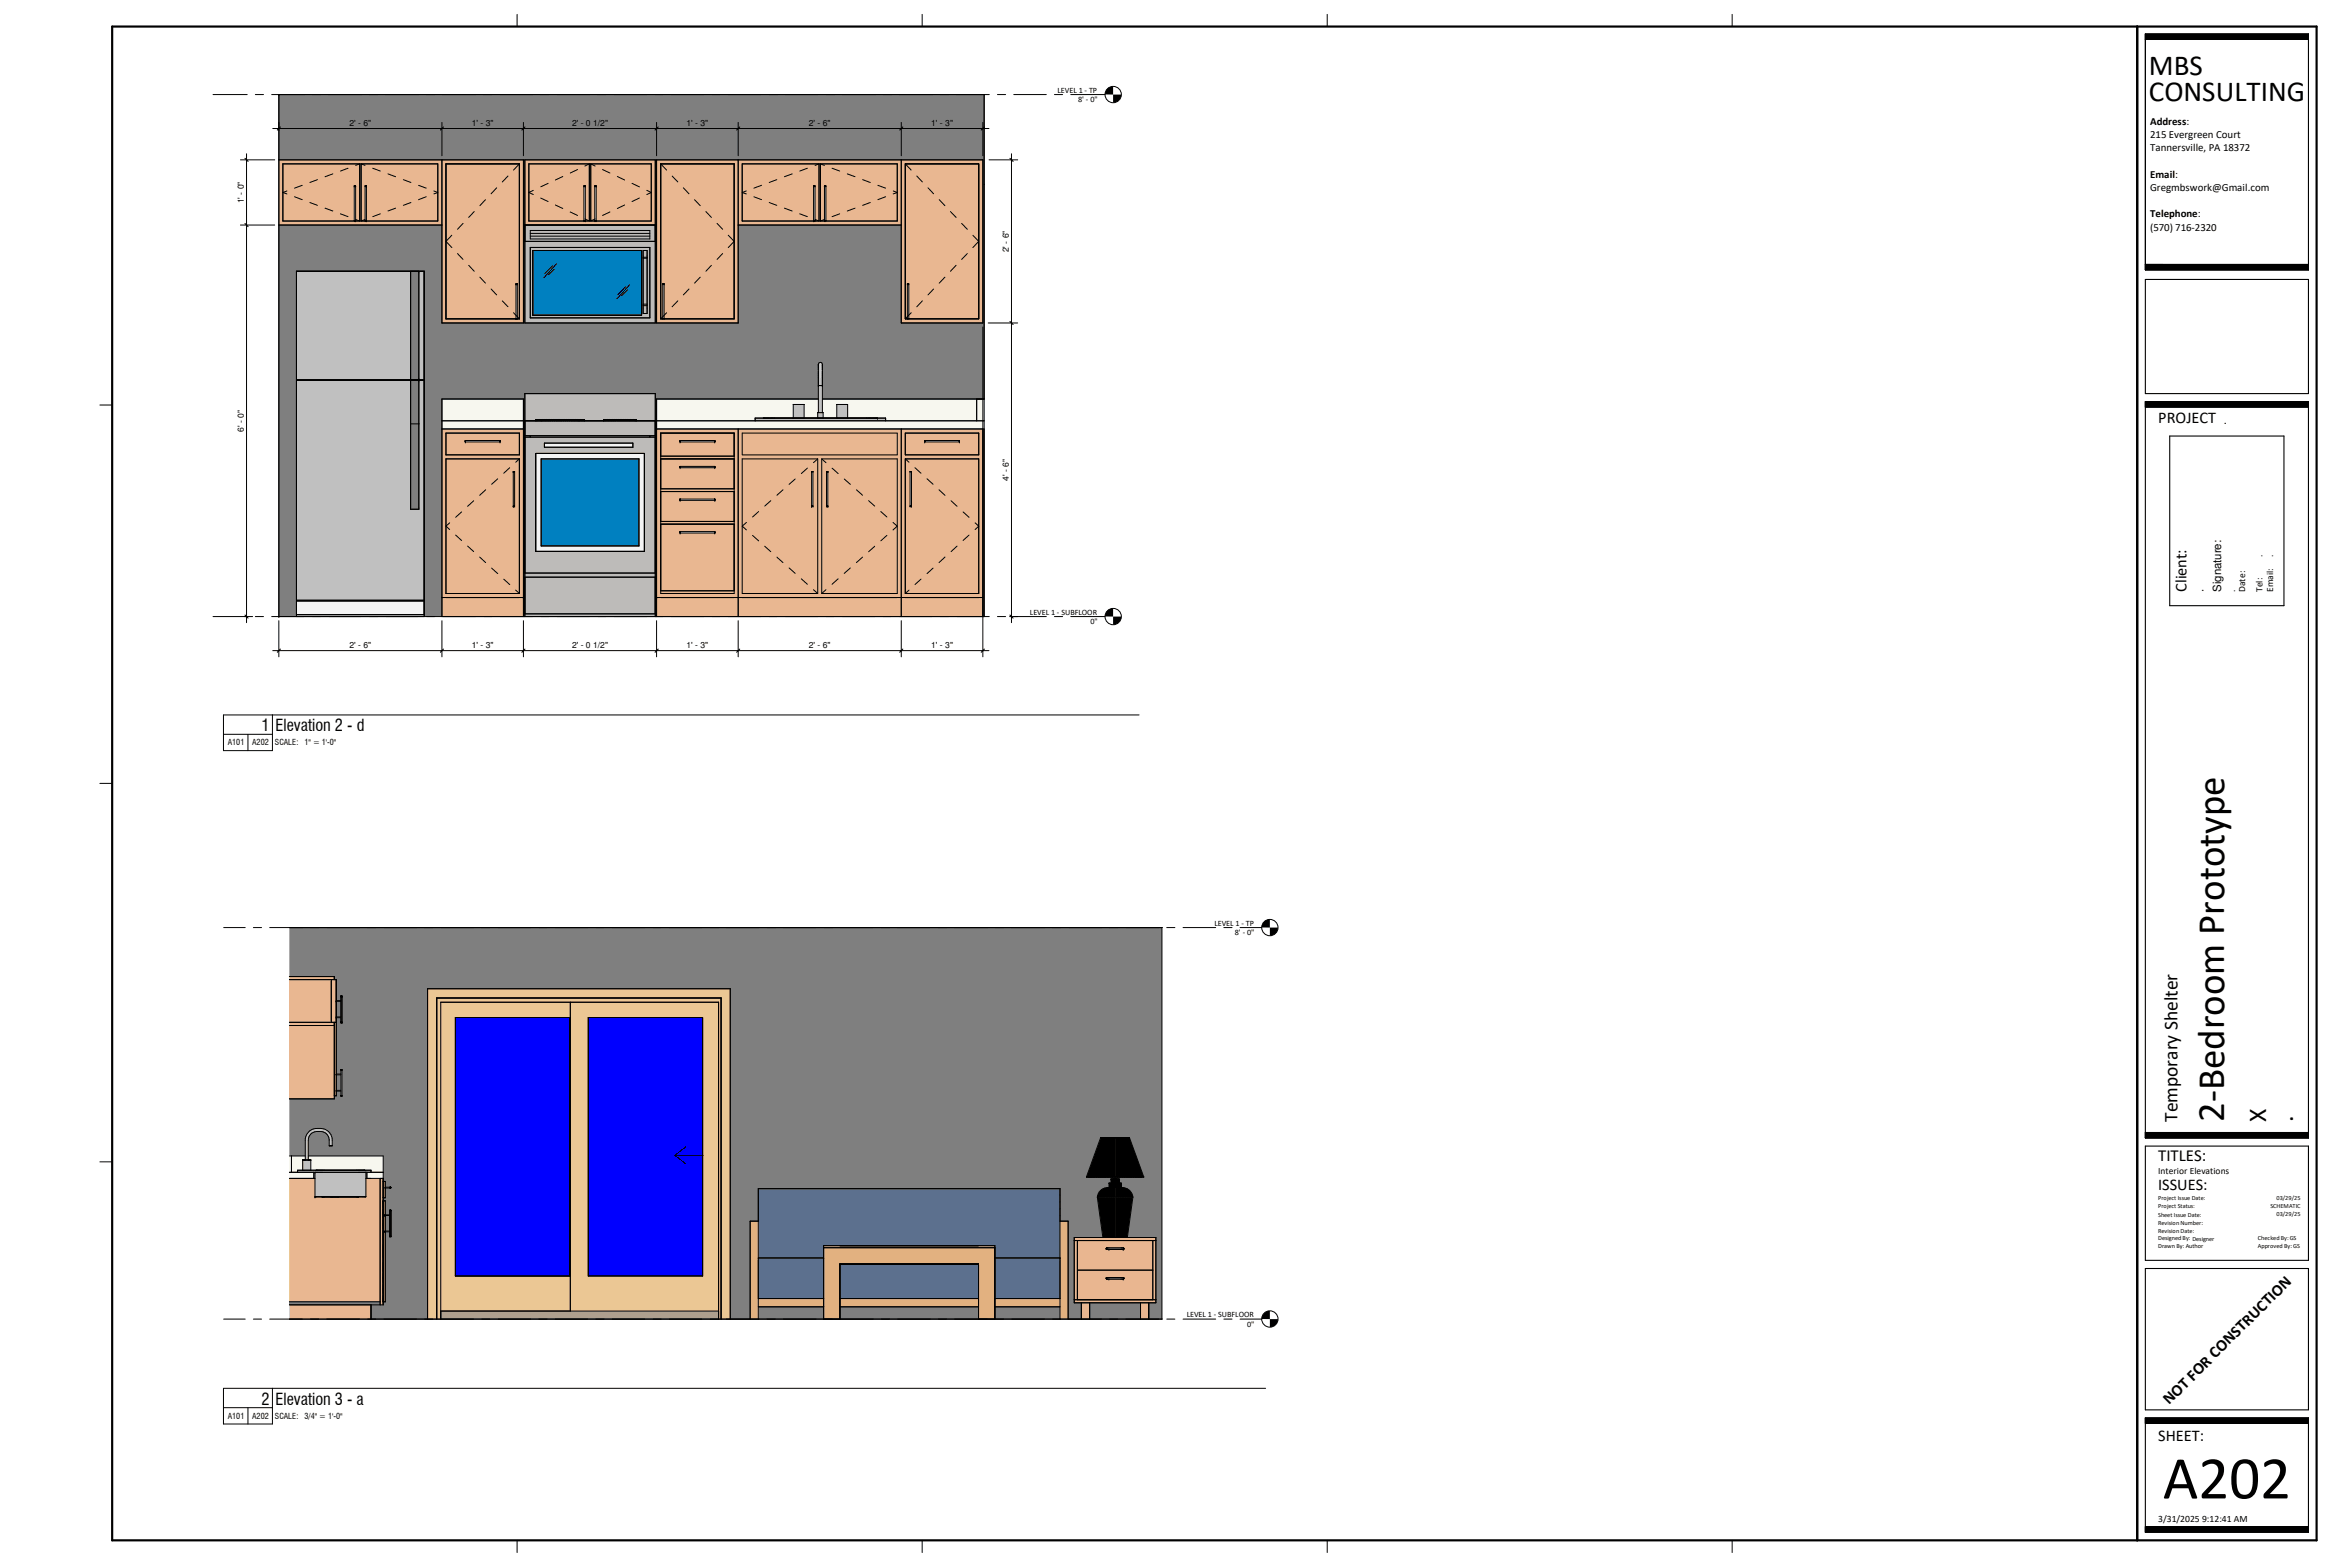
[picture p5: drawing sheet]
<svg xmlns="http://www.w3.org/2000/svg" width="914mm" height="610mm" viewBox="0 0 914 610" stroke-linecap="round" stroke-linejoin="round" font-family="sans-serif">
<defs><g id="words">
<text font-size="23.8" x="841.6" y="582.9">A202</text>
<text font-size="15.1" x="865.5" y="436.5" transform="rotate(-90 865.5 436.5)">2-Bedroom Prototype</text>
<g font-size="11.3">
<text x="836.2" y="29.3">MBS</text>
<text x="836.2" y="39.3">CONSULTING</text>
</g>
<g font-size="10">
<text x="881.7" y="436.5" transform="rotate(-90 881.7 436.5)">X</text>
<text x="892.3" y="436.5" transform="rotate(-90 892.3 436.5)">.</text>
</g>
<text font-size="7.6" x="847.2" y="436.5" transform="rotate(-90 847.2 436.5)">Temporary Shelter</text>
<text font-size="6.5" x="839.8" y="451.7">TITLES:</text>
<g font-size="6.4">
<text x="839.8" y="164.7">PROJECT</text>
<text x="850.8" y="230.3" transform="rotate(-90 850.8 230.3)">Client:</text>
<text x="101.7" y="284.6">1</text>
<text x="107.2" y="284.6">Elevation 2 - d</text>
<text x="839.8" y="462.7">ISSUES:</text>
<text x="101.7" y="546.5">2</text>
<text x="107.2" y="546.5">Elevation 3 - a</text>
<text x="844.1" y="546.7" transform="rotate(-45 844.1 546.7)">NOT FOR CONSTRUCTION</text>
<text x="839.8" y="560.4">SHEET:</text>
</g>
<g font-size="4.4">
<text x="865.3" y="165.1">.</text>
<text x="857.4" y="230.3" transform="rotate(-90 857.4 230.3)">.</text>
<text x="864.2" y="230.3" transform="rotate(-90 864.2 230.3)">Signature:</text>
</g>
<g font-size="4.2">
<text x="836.6" y="48.5">Address:</text>
<text x="836.6" y="53.7">215 Evergreen Court</text>
<text x="836.6" y="58.8">Tannersville, PA 18372</text>
<text x="836.6" y="69.1">Email:</text>
<text x="836.6" y="74.3">Gregmbswork@Gmail.com</text>
<text x="836.6" y="84.6">Telephone:</text>
<text x="836.6" y="89.7">(570) 716-2320</text>
</g>
<g font-size="3.7">
<text x="880.4" y="216.7" transform="rotate(-90 880.4 216.7)">.</text>
<text x="884.5" y="216.7" transform="rotate(-90 884.5 216.7)">.</text>
<text x="869.7" y="230.3" transform="rotate(-90 869.7 230.3)">.</text>
<text x="873.6" y="230.3" transform="rotate(-90 873.6 230.3)">Date:</text>
<text x="880.4" y="230.3" transform="rotate(-90 880.4 230.3)">Tel:</text>
<text x="884.5" y="230.3" transform="rotate(-90 884.5 230.3)">Email:</text>
<text x="839.8" y="456.7">Interior Elevations</text>
<text x="839.8" y="592.2">3/31/2025 9:12:41 AM</text>
</g>
<g font-size="3.3">
<text x="136" y="48.9">2' - 6&quot;</text>
<text x="183.6" y="48.9">1' - 3&quot;</text>
<text x="222.6" y="48.9">2' - 0 1/2&quot;</text>
<text x="267.1" y="48.9">1' - 3&quot;</text>
<text x="314.7" y="48.9">2' - 6&quot;</text>
<text x="362.3" y="48.9">1' - 3&quot;</text>
<text x="94.9" y="79.1" transform="rotate(-90 94.9 79.1)">1' - 0&quot;</text>
<text x="392.6" y="98.2" transform="rotate(-90 392.6 98.2)">2' - 6&quot;</text>
<text x="94.9" y="167.9" transform="rotate(-90 94.9 167.9)">6' - 0&quot;</text>
<text x="392.6" y="187" transform="rotate(-90 392.6 187)">4' - 6&quot;</text>
<text x="136" y="252">2' - 6&quot;</text>
<text x="183.6" y="252">1' - 3&quot;</text>
<text x="222.6" y="252">2' - 0 1/2&quot;</text>
<text x="267.1" y="252">1' - 3&quot;</text>
<text x="314.7" y="252">2' - 6&quot;</text>
<text x="362.3" y="252">1' - 3&quot;</text>
</g>
<g font-size="3.2">
<text x="411.5" y="36.2">LEVEL 1 -</text>
<text x="419.5" y="39.8">8'</text>
<text x="422.5" y="39.8">-</text>
<text x="423.8" y="36.2">TP</text>
<text x="424.3" y="39.8">0&quot;</text>
<text x="400.8" y="239.2">LEVEL 1 -</text>
<text x="413" y="239.2">SUBFLOOR</text>
<text x="424.3" y="242.9">0&quot;</text>
<text x="88.6" y="290">A101</text>
<text x="98.1" y="290">A202</text>
<text x="107" y="290">SCALE:</text>
<text x="118.5" y="290">1&quot; = 1'-0&quot;</text>
<text x="472.5" y="360.2">LEVEL 1 -</text>
<text x="480.5" y="363.9">8'</text>
<text x="483.5" y="363.9">-</text>
<text x="484.8" y="360.2">TP</text>
<text x="485.3" y="363.9">0&quot;</text>
<text x="461.8" y="512.5">LEVEL 1 -</text>
<text x="474" y="512.5">SUBFLOOR</text>
<text x="485.3" y="516.2">0&quot;</text>
<text x="88.6" y="551.9">A101</text>
<text x="98.1" y="551.9">A202</text>
<text x="107" y="551.9">SCALE:</text>
<text x="118.5" y="551.9">3/4&quot; = 1'-0&quot;</text>
</g>
<g font-size="2.4">
<text x="839.8" y="466.9">Project Issue Date:</text>
<text x="885.8" y="466.6">03/29/25</text>
<text x="839.8" y="470">Project Status:</text>
<text x="839.8" y="473.3">Sheet Issue Date:</text>
<text x="883.4" y="469.8">SCHEMATIC</text>
<text x="885.8" y="473.1">03/29/25</text>
<text x="839.8" y="476.5">Revision Number:</text>
<text x="839.8" y="479.6">Revision Date:</text>
<text x="839.8" y="485.4">Drawn By:</text>
<text x="839.8" y="482.4">Designed By:</text>
<text x="850.5" y="485.4">Author</text>
<text x="853.1" y="482.6">Designer</text>
<text x="878.6" y="485.4">Approved By:</text>
<text x="878.6" y="482.3">Checked By:</text>
<text x="890.9" y="482.3">GS</text>
<text x="892.3" y="485.4">GS</text>
</g>
</g></defs>
<g fill="#7f7f7f">
<path d="M108.5 36.8h274.4v203.1h-274.4z"/>
<path d="M159.8 105.5h3.2v42.2h-3.2z"/>
</g>
<g fill="#c0c0c0">
<path d="M115.4 105.5h49.7v42.2h-49.7z"/>
<path d="M115.4 147.7h49.7v92.2h-49.7z"/>
</g>
<g fill="#7f7f7f">
<path d="M159.8 148h3.2v16.9h-3.2z"/>
<path d="M159.8 164.9h3.2v33.2h-3.2z"/>
</g>
<path d="M115.4 233.8h49.7v5.3h-49.7z" fill="#f4f4f4"/>
<path d="M115.4 148h49.7v85.5h-49.7z" fill="#c0c0c0"/>
<path d="M181.1 171.8h13.5M181.1 171.5h13.5M199.9 183.4v13.5M200.1 183.4v13.5" fill="none" stroke="#f4f4f4" stroke-width=".39"/>
<g fill="#e9b791">
<path d="M172 166.9h31.7v65.6h-31.7z"/>
<path d="M172 232.5h31.7v7.4h-31.7z"/>
<path d="M173.5 168.5h28.6v62.4h-28.6z"/>
</g>
<path d="M264.6 171.8h13.5M264.6 171.5h13.5M264.6 181.8h13.5M264.6 181.6h13.5M264.6 194.5h13.5M264.6 194.3h13.5M264.6 207.2h13.5M264.6 206.9h13.5" fill="none" stroke="#f4f4f4" stroke-width=".39"/>
<g fill="#e9b791">
<path d="M257.1 168.5h28.6v61.3h-28.6z"/>
<path d="M255.5 166.9h31.7v65.6h-31.7z"/>
<path d="M255.5 232.5h31.7v7.4h-31.7z"/>
</g>
<path d="M315.9 183.4v13.5M316.2 183.4v13.5M321.7 183.4v13.5M322 183.4v13.5" fill="none" stroke="#f4f4f4" stroke-width=".39"/>
<g fill="#e9b791">
<path d="M287.2 166.9h63.5v65.6h-63.5z"/>
<path d="M287.2 232.5h63.5v7.4h-63.5z"/>
</g>
<path d="M359.8 171.8h13.5M359.8 171.5h13.5M354.2 183.4v13.5M354.5 183.4v13.5" fill="none" stroke="#f4f4f4" stroke-width=".39"/>
<g fill="#e9b791">
<path d="M350.7 166.9h31.7v65.6h-31.7z"/>
<path d="M350.7 232.5h31.7v7.4h-31.7z"/>
<path d="M352.3 168.5h28.5v62.4h-28.5z"/>
</g>
<path d="M211.8 172.4h34.5v1.6h-34.5z" fill="#f4f4f4"/>
<path d="M210.6 178.5h38v33.9h-38z" fill="#0080c0"/>
<path d="M208.4 176.4h42.3v38.1h-42.3z" fill="#f4f4f4"/>
<path d="M206.3 169.5h46.6v.6h-46.6z" fill="#f7f7ef"/>
<g fill="#bdbbb9">
<path d="M204.2 170.1h50.8v68.7h-50.8z"/>
<path d="M204.2 169.5h50.8v70.4h-50.8z"/>
<path d="M204.2 153.1h50.8v10.6h-50.8z"/>
<path d="M204.2 163.7h50.8v5.8h-50.8z"/>
</g>
<g fill="#111">
<path d="M208.4 163.2h19.1v.5h-19.1z"/>
<path d="M234.9 163.2h12.7v.5h-12.7z"/>
<path d="M210.6 163.2h14.7v.5h-14.7z"/>
</g>
<g fill="#f7f7ef">
<path d="M172 155.2h31.7v8.5h-31.7z"/>
<path d="M172 163.7h31.7v3.2h-31.7z"/>
<path d="M380 155.2h2.9v8.5h-2.9z"/>
<path d="M255.5 155.2h124.5v8.5h-124.5z"/>
<path d="M255.5 163.7h127.4v3.2h-127.4z"/>
</g>
<g fill="#c0c0c0">
<path d="M293.8 162.6h50.8v1.1h-50.8z"/>
<path d="M319.2 150h.8v10.5h-.8z"/>
<path d="M318.4 150h.8v10.5h-.8z"/>
<path d="M319.2 141h.8v6.1h-.8z"/>
<path d="M318.4 141h.8v6.1h-.8z"/>
<path d="M319.2 147.1h.8v2.9h-.8z"/>
<path d="M318.5 147.1h.7v2.9h-.7z"/>
<path d="M318.2 160.5h2.1v2.1h-2.1z"/>
<path d="M308.7 157.4h4.2v5.2h-4.2z"/>
<path d="M325.6 157.4h4.2v5.2h-4.2z"/>
</g>
<g fill="#bdbbb9">
<path d="M204.2 88.6h50.8v5.3h-50.8z"/>
<path d="M204.2 87.5h50.8v1.1h-50.8z"/>
<path d="M206.3 96.3h46.6v27.4h-46.6z"/>
<path d="M250.2 97.5h1.6v2.6h-1.6z"/>
<path d="M250.2 100.1h1.6v.4h-1.6z"/>
<path d="M250.2 100.5h1.6v17.8h-1.6z"/>
<path d="M250.2 118.3h1.6v.6h-1.6z"/>
<path d="M250.2 118.9h1.6v3.1h-1.6z"/>
</g>
<path d="M207.3 97.5h42.3v25.1h-42.3z" fill="#0080c0"/>
<path d="M204.2 93.9h50.8v31.7h-50.8z" fill="#bdbbb9"/>
<path d="M200.9 110.4v13.5M201.2 110.4v13.5" fill="none" stroke="#f4f4f4" stroke-width=".39"/>
<g fill="#e9b791">
<path d="M172 62.2h31.7v63.4h-31.7z"/>
<path d="M173.5 63.8h28.6v60.2h-28.6z"/>
</g>
<path d="M258 110.4v13.5M258.3 110.4v13.5" fill="none" stroke="#f4f4f4" stroke-width=".39"/>
<g fill="#e9b791">
<path d="M255.5 62.2h31.7v63.4h-31.7z"/>
<path d="M257.1 63.8h28.6v60.2h-28.6z"/>
</g>
<path d="M353.2 110.4v13.5M353.5 110.4v13.5" fill="none" stroke="#f4f4f4" stroke-width=".39"/>
<g fill="#e9b791">
<path d="M350.7 62.2h31.7v63.4h-31.7z"/>
<path d="M352.3 63.8h28.5v60.2h-28.5z"/>
</g>
<path d="M316.7 72.3v13.6M317 72.3v13.6M320.9 72.3v13.6M321.2 72.3v13.6" fill="none" stroke="#f4f4f4" stroke-width=".39"/>
<g fill="#e9b791">
<path d="M287.2 62.2h63.5v25.3h-63.5z"/>
<path d="M318.7 63.8h.5v22.2h-.5z"/>
<path d="M288.8 63.8h60.3v22.2h-60.3z"/>
</g>
<path d="M227.3 72.3v13.6M227.6 72.3v13.6M231.6 72.3v13.6M231.8 72.3v13.6" fill="none" stroke="#f4f4f4" stroke-width=".39"/>
<g fill="#e9b791">
<path d="M204.2 62.2h50.8v25.3h-50.8z"/>
<path d="M229.3 63.8h.6v22.2h-.6z"/>
<path d="M205.8 63.8h47.6v22.2h-47.6z"/>
</g>
<path d="M138 72.3v13.6M138.2 72.3v13.6M142.2 72.3v13.6M142.5 72.3v13.6" fill="none" stroke="#f4f4f4" stroke-width=".39"/>
<g fill="#e9b791">
<path d="M108.5 62.2h63.5v25.3h-63.5z"/>
<path d="M140 63.8h.5v22.2h-.5z"/>
<path d="M110.1 63.8h60.2v22.2h-60.2z"/>
</g>
<g fill="none" stroke="#000" stroke-width=".39">
<path d="M108.5 36.8h.1M108.5 36.8h274.5l-.1 203.1h-274.4M108.5 36.8v203.1M108.5 62.2h95.2v63.4h-31.7v-63.4M110.1 63.8h60.2v22.2h-60.2zM111.6 74.3l-1.5 .6 1.5 .5M114.6 76.5l3 1.2M117.6 72.1l-3 1.1M120.6 78.8l2.9 1.1M123.5 69.9l-2.9 1.1M129.5 67.6l-3 1.1M135.4 65.4l-2.9 1.1"/>
<path d="M137.8 72.3h.1M137.8 72.3h.6v13.6h-.6M137.8 72.3v13.6M138.3 72.3h.1M138.4 64.3l1.6-.5v22.2l-1.6-.6M142 64.3l-1.5-.5v22.2l1.5-.6M142.1 72.3h.1M142.1 72.3h.5M142.1 72.3v13.6M142.6 72.3h.1M142.6 72.3v13.6M145 65.4l3 1.1"/>
<path d="M151 67.6l2.9 1.1M156.9 69.9l3 1.1M159.9 78.8l-3 1.1M162.9 72.1l2.9 1.1M165.8 76.5l-2.9 1.2M168.8 74.3l1.5 .6-1.5 .5M188.9 77.7l-2.2 2.3M193.3 73.1l-2.2 2.3M197.7 68.5l-2.2 2.3M202.1 63.8h-28.6v60.2h28.6M202.1 63.8v60.2M202.1 63.8l-2.3 2.4"/>
<path d="M204.2 62.2h50.8v63.4h-50.8zM205.8 63.8h47.6v22.2h-47.6zM207.5 74l-1.7 .9 1.7 .8M210.4 77l2.9 1.4M213.3 71.3l-2.9 1.4M216.1 79.8l2.9 1.3M219 68.7l-2.9 1.3M224.7 66l-2.8 1.3M227.2 72.3h.1M227.2 72.3h.6M227.2 72.3v13.6M227.6 64.6l1.7-.8v22.2l-1.7-.8"/>
<path d="M227.7 72.3h.1M227.8 72.3v13.6M231.4 72.3h.1M231.4 72.3h.6v13.6h-.6M231.4 72.3v13.6M231.6 64.6l-1.7-.8v22.2l1.7-.8M231.9 72.3h.1M234.4 66l2.9 1.3M240.2 68.7l2.8 1.3M243 79.8l-2.8 1.3M245.9 71.3l2.9 1.4M248.8 77l-2.9 1.4"/>
<path d="M251.7 74l1.7 .9-1.7 .8M257.1 63.8v60.2M257.1 63.8h28.6v60.2h-28.6M257.1 63.8l2.3 2.4M261.5 68.5l2.2 2.3M265.9 73.1l2.2 2.3M270.3 77.7l2.2 2.3M287.2 62.2v63.4h-31.7v-63.4h126.9v63.4h-31.7v-63.4M288.8 63.8h60.3v22.2h-60.3zM290.4 74.3l-1.6 .6 1.6 .5M293.3 76.5l3 1.2M296.3 72.1l-3 1.1"/>
<path d="M299.3 78.8l3 1.1M302.3 69.9l-3 1.1M308.2 67.6l-3 1.1M314.2 65.4l-3 1.1M316.6 72.3h.1M317.1 72.3h.1M317.1 72.3h-.5v13.6h.5M317.1 72.3v13.6M317.2 64.3l1.5-.5v22.2l-1.5-.6M320.8 72.3h.1M320.8 64.3l-1.6-.5v22.2l1.6-.6M320.8 72.3h.6"/>
<path d="M320.8 72.3v13.6M321.4 72.3h.1M321.4 72.3v13.6M323.8 65.4l2.9 1.1M329.7 67.6l3 1.1M335.7 69.9l2.9 1.1M338.6 78.8l-2.9 1.1M341.6 72.1l3 1.1M344.6 76.5l-3 1.2M347.6 74.3l1.5 .6-1.5 .5M352.3 63.8v60.2M352.3 63.8h28.5v60.2h-28.5"/>
<path d="M352.3 63.8l2.2 2.4M356.7 68.5l2.2 2.3M361.1 73.1l2.2 2.3M365.5 77.7l2.2 2.3M382.9 71.7h.1M108.5 87.5h63.5M126.5 81l3 1.1M132.5 83.2l2.9 1.1M137.8 85.9h.1M138.3 85.9h.1M142.1 85.9h.1M142.1 85.9h.5"/>
<path d="M142.6 85.9h.1M148 83.2l-3 1.1M153.9 81l-2.9 1.1M175.8 91.5l-2.3 2.4 2.3 2.4M178 98.6l2.2 2.3M180.2 86.9l-2.2 2.3M184.5 82.3l-2.1 2.3M204.2 87.5h50.8M204.2 93.9h50.8M206.3 89.7h46.6v3.3h-46.6zM206.3 96.3h46.6v27.4h-46.6zM206.3 90.8h46.6"/>
<path d="M206.3 91.9h46.6M207.3 97.5h42.3v25.1h-42.3zM221.9 82.5l2.8 1.3M227.2 85.9h.1M227.2 85.9h.6M227.7 85.9h.1M231.4 85.9h.1M231.9 85.9h.1M237.3 82.5l-2.9 1.3M250.2 97.5h1.6v24.5h-1.6zM274.7 82.3l2.1 2.3M279 86.9l2.2 2.3"/>
<path d="M281.2 98.6l-2.2 2.3M283.4 91.5l2.3 2.4-2.3 2.4M287.2 87.5h63.5M305.2 81l3 1.1M311.2 83.2l3 1.1M316.6 85.9h.1M317.1 85.9h.1M320.8 85.9h.1M320.8 85.9h.6M321.4 85.9h.1M326.7 83.2l-2.9 1.1M332.7 81l-3 1.1"/>
<path d="M369.8 82.3l2.2 2.3M374.2 86.9l2.2 2.3M376.4 98.6l-2.2 2.3M378.5 91.5l2.3 2.4-2.3 2.4M159.8 105.5v42.2M163 105.5v42.2M182.4 103.2l2.1 2.3M186.7 107.8l2.2 2.4M191.1 112.4l2.2 2.3M195.5 117.1l2.2 2.2M200.8 110.4h.1M200.8 110.4v13.5"/>
<path d="M200.8 110.4h.5M201.3 110.4h.1M201.3 110.4v13.5M215 103.4l-3 3M215.7 104.6l-2.3 2.2M216.5 102.7l-5 5.5M243.4 111.6l-2.9 3M244.1 112.8l-2.2 2.2M244.9 110.8l-4.9 5.5M250.2 100.1h1.6M250.2 100.5h1.6M250.2 118.3h1.6"/>
<path d="M250.2 118.9h1.6M257.9 110.4h.1M257.9 110.4h.5M257.9 110.4v13.5M258.4 110.4h.1M258.4 110.4v13.5M263.7 117.1l-2.2 2.2M268.1 112.4l-2.2 2.3M272.5 107.8l-2.2 2.4M276.8 103.2l-2.1 2.3M353.1 110.4h.1M353.1 110.4h.5"/>
<path d="M353.1 110.4v13.5M353.6 110.4h.1M353.6 110.4v13.5M358.9 117.1l-2.2 2.2M363.3 112.4l-2.2 2.3M367.7 107.8l-2.2 2.4M372 103.2l-2.2 2.3M199.8 121.7l2.3 2.3M200.8 123.9h.1M200.8 123.9h.5M201.3 123.9h.1M257.9 123.9h.1"/>
<path d="M257.9 123.9h.5M258.4 123.9h.1M259.4 121.7l-2.3 2.3M353.1 123.9h.1M353.1 123.9h.5M353.6 123.9h.1M354.5 121.7l-2.2 2.3M115.4 147.7h49.7M115.4 148h49.7M159.8 148v50.1h3.2v-50.1M318.4 141.8h.1M318.4 150h.1"/>
<path d="M318.4 155.2h-62.9v84.7M318.4 141.8v18.7M318.4 150h1.6M318.5 141.4v.1M318.6 141.4h-.1M318.8 141.1l-.1 .1M319 141.1h.6l.4 .5M320 141.8h.1M320 150h.1M320 155.2h62.9M320 141.8v18.7M380 155.2v8.5"/>
<path d="M159.8 164.9h3.2M172 166.9h31.7M172 163.7h31.7M173.5 168.5h28.6v8.5h-28.6zM181.1 171.4h.1M181.1 171.9h.1M181.1 171.9h13.5M181.1 171.4h13.5M181.1 171.4v.5M194.6 171.9h.1M194.6 171.4h.1M194.6 171.4v.5"/>
<path d="M202.1 178.5l-1.4 1.3M202.1 178.5h-28.6v52.4h28.6M202.1 178.5v52.4M204.2 170.1h50.8M204.2 163.7h50.8M204.2 169.5h50.8M206.3 169.5v.6M208.4 176.4h42.3v38.1h-42.3zM208.4 163.7v-.5h19.1v.5M210.6 178.5h38v33.9h-38zM210.6 163.2v.5M211.8 172.4h34.5v1.6h-34.5z"/>
<path d="M225.3 163.2v.5M234.9 163.7v-.5h12.7v.5M252.9 169.5v.6M255.5 166.9h127.4M255.5 163.7h127.4M257.1 178.5h28.6M257.1 168.5h28.6v62.4h-28.6zM257.1 177.5h28.6M264.6 171.4h.1M264.6 171.9h.1M264.6 171.9h13.5M264.6 171.4h13.5"/>
<path d="M264.6 171.4v.5M278.1 171.9h.1M278.1 171.4h.1M278.1 171.4v.5M287.2 166.9v73M288.8 168.5h60.3v8.5h-60.3zM293.8 163.7v-1.1h50.8v1.1M308.7 162.6v-5.2h4.2v5.2M318.2 178.5h-29.4v52.4h29.4M318.2 178.5l-1.7 1.5M318.2 162.6v-2.1h2.1v2.1M318.2 178.5v52.4"/>
<path d="M319.7 178.5h29.4v52.4h-29.4M319.7 178.5l1.7 1.5M319.7 178.5v52.4M325.6 162.6v-5.2h4.2v5.2M341.4 162.6h.1M350.7 166.9v73M352.3 178.5h28.5v52.4h-28.5M352.3 168.5h28.5v8.5h-28.5zM352.3 178.5l1.4 1.3M352.3 178.5v52.4M359.8 171.4h.1M359.8 171.9h.1"/>
<path d="M359.8 171.9h13.5M359.8 171.4h13.5M359.8 171.4v.5M373.3 171.9h.1M373.3 171.4h.1M373.3 171.4v.5M382.4 166.9v73M179.6 199.1l-2.3 2.2M184.3 194.8l-2.4 2.2M189 190.5l-2.4 2.2M193.7 186.3l-2.4 2.1M198.3 181.9l-2.3 2.2"/>
<path d="M199.7 196.9h.1M199.7 183.4h.1M199.7 183.4v13.5M199.7 196.9h.5M199.7 183.4h.5M200.2 196.9h.1M200.2 183.4h.1M200.2 183.4v13.5M257.1 191.2h28.6M257.1 190.2h28.6M264.6 181.4h.1M264.6 181.9h.1"/>
<path d="M264.6 194.1h.1M264.6 194.6h.1M264.6 181.4v.5M264.6 194.1v.5M264.6 181.9h13.5M264.6 181.4h13.5M264.6 194.6h13.5M264.6 194.1h13.5M278.1 181.9h.1M278.1 181.4h.1M278.1 194.6h.1M278.1 194.1h.1"/>
<path d="M278.1 181.4v.5M278.1 194.1v.5M295.2 199l-2.4 2.1M299.9 194.8l-2.3 2.1M304.7 190.5l-2.4 2.2M309.4 186.4l-2.4 2M314.2 182.1l-2.4 2.1M315.8 196.9h.1M315.8 183.4h.1M315.8 196.9h.5M315.8 183.4h.5M315.8 183.4v13.5"/>
<path d="M316.3 196.9h.1M316.3 183.4h.1M316.3 183.4v13.5M321.6 196.9h.1M321.6 183.4h.1M321.6 196.9h.5M321.6 183.4h.5M321.6 183.4v13.5M322.1 196.9h.1M322.1 183.4h.1M322.1 183.4v13.5M323.8 182.1l2.3 2.1"/>
<path d="M328.5 186.4l2.4 2M333.2 190.5l2.4 2.2M338 194.8l2.4 2.1M342.7 199l2.4 2.1M354.1 196.9h.1M354.1 183.4h.1M354.1 196.9h.6M354.1 183.4h.6M354.1 183.4v13.5M354.6 196.9h.1M354.6 183.4h.1M354.7 183.4v13.5"/>
<path d="M356 181.9l2.4 2.2M360.7 186.3l2.4 2.1M365.4 190.5l2.3 2.2M370.1 194.8l2.3 2.2M374.7 199.1l2.4 2.2M175 203.4l-1.5 1.3 1.5 1.3M177.3 208.2l2.3 2.1M181.9 212.4l2.4 2.2M186.6 216.7l2.4 2.2M257.1 203.9h28.6M257.1 202.9h28.6M264.6 206.8h.1"/>
<path d="M264.6 207.3h.1M264.6 206.8v.5M264.6 207.3h13.5M264.6 206.8h13.5M278.1 207.3h.1M278.1 206.8h.1M278.1 206.8v.5M290.4 203.2l-1.6 1.5 1.6 1.5M292.8 208.3l2.4 2.1M297.6 212.5l2.3 2.1M302.3 216.7l2.4 2.2M335.6 216.7l-2.4 2.2"/>
<path d="M340.4 212.5l-2.4 2.1M345.1 208.3l-2.4 2.1M347.5 203.2l1.6 1.5-1.6 1.5M367.7 216.7l-2.3 2.2M372.4 212.4l-2.3 2.2M377.1 208.2l-2.4 2.1M379.4 203.4l1.4 1.3-1.4 1.3M108.5 239.9h.1M115.4 239.9v-134.4h49.7v134.4M115.4 233.8h49.7M115.4 239.1h49.7M115.4 233.5h49.7"/>
<path d="M172 232.5h31.7M172 239.9v-84.7h31.7v84.7M191.3 221l2.4 2.1M196 225.3l2.3 2.1M200.7 229.6l1.4 1.3M204.2 239.9v-86.8h50.8v86.8M204.2 222.9h50.8M204.2 224.5h50.8M204.2 238.8h50.8M255.5 232.5h126.9M257.1 229.8h28.6M307 220.9l2.4 2.2"/>
<path d="M311.8 225.2l2.4 2.1M316.5 229.4l1.7 1.5M321.4 229.4l-1.7 1.5M326.1 225.2l-2.3 2.1M330.9 220.9l-2.4 2.2M353.7 229.6l-1.4 1.3M358.4 225.3l-2.4 2.1M363.1 221l-2.4 2.1"/>
</g>
<path d="M112.6 360.8h339.5v152.4h-339.5z" fill="#7f7f7f"/>
<g fill="#ebc794">
<path d="M166.4 384.6h117.7v128.6h-117.7z"/>
<path d="M171.5 389.9h50.4v120.1h-50.4z"/>
<path d="M221.9 389.9h57.7v120.1h-57.7z"/>
</g>
<g fill="#00f">
<path d="M228.9 395.9h44.5v100.5h-44.5z"/>
<path d="M177.2 395.9h44.5v100.5h-44.5z"/>
</g>
<path d="M171.5 510h108.1v3.2h-108.1z" fill="#ac9e92"/>
<path d="M169.9 388.2h110.7v125h-110.7z" fill="#ebc794"/>
<path d="M151.9 470.8v10.1" fill="none" stroke="#f4f4f4" stroke-width=".42"/>
<g fill="#f4f4f4">
<path d="M149.9 472.7l1.9 .2z"/>
<path d="M149.9 472.6l1.9 .1z"/>
<path d="M149.9 479l1.9 .2z"/>
<path d="M149.9 478.9l1.9 .1z"/>
</g>
<g fill="#e9b791">
<path d="M112.6 458.4h36.5v54.8h-36.5z"/>
<path d="M112.6 458.4h35.3v48h-35.3z"/>
</g>
<path d="M112.6 506.4h35.3v1.2h-35.3z" fill="#7f7f7f"/>
<g fill="#f4f4f4">
<path d="M149.9 462l1.9 .2z"/>
<path d="M149.9 461.9l1.8 .1z"/>
<path d="M151.7 461.8h.4v.4h-.4z"/>
</g>
<g fill="#e9b791">
<path d="M149.1 467.1h.8v39.3h-.8z"/>
<path d="M149.1 459.6h.8v6.4h-.8z"/>
</g>
<g fill="#f7f7ef">
<path d="M113.4 449.7h35.7v6.4h-35.7z"/>
<path d="M112.6 449.7h.8v6.4h-.8z"/>
<path d="M112.6 456.1h36.5v2.3h-36.5z"/>
<path d="M122.1 456.1h20.6v2.3h-20.6z"/>
</g>
<g fill="#c0c0c0">
<path d="M115.8 455.3h28.6v.8h-28.6z"/>
<path d="M138.8 456.1h3.6v9.5h-3.6z"/>
<path d="M126.1 456.1h12.7v9.5h-12.7z"/>
<path d="M122.6 456.1h3.5v9.5h-3.5z"/>
<path d="M118.8 443.6h1.2v7.7h-1.2z"/>
<path d="M118.8 439h4.5v4.6h-4.5z"/>
<path d="M123.3 439h1.4v1.2h-1.4z"/>
<path d="M124.7 439h4.6v4.6h-4.6z"/>
<path d="M128.1 443.6h1.2v2.1h-1.2z"/>
<path d="M119.4 451.3h1.5v4h-1.5z"/>
<path d="M117.8 451.3h1.6v4h-1.6z"/>
</g>
<path d="M132.9 416.1v10.1" fill="none" stroke="#f4f4f4" stroke-width=".39"/>
<g fill="#f4f4f4">
<path d="M130.9 418l1.8 .1z"/>
<path d="M130.9 417.8l1.8 .2z"/>
<path d="M130.9 424.3l1.8 .2z"/>
<path d="M130.9 424.2l1.8 .1z"/>
</g>
<g fill="#e9b791">
<path d="M112.6 398.9h17.5v28.6h-17.5z"/>
<path d="M130.1 397.7h.8v28.6h-.8z"/>
</g>
<path d="M132.9 387.5v10.1" fill="none" stroke="#f4f4f4" stroke-width=".39"/>
<g fill="#f4f4f4">
<path d="M130.9 389.4l1.8 .2z"/>
<path d="M130.9 389.3l1.8 .1z"/>
<path d="M130.9 395.8l1.8 .1z"/>
<path d="M130.9 395.6l1.8 .2z"/>
</g>
<g fill="#e9b791">
<path d="M112.6 379.9h17.5v19h-17.5z"/>
<path d="M112.6 381.1h16.3v16.6h-16.3z"/>
<path d="M128.9 381.1h2v16.6h-2z"/>
</g>
<path d="M295.1 505.2h117.4v3.2h-117.4z" fill="#e2b180"/>
<g fill="#5c708e">
<path d="M295.1 462.4h117.4v27h-117.4z"/>
<path d="M295.1 490.2h117.4v15h-117.4z"/>
<path d="M295.1 489.4h117.4v.8h-117.4z"/>
</g>
<g fill="#e2b180">
<path d="M291.9 475.1h3.2v38.1h-3.2z"/>
<path d="M412.5 475.1h3.1v38.1h-3.1z"/>
<path d="M320.5 485.4h66.6v27.8h-66.6z"/>
<path d="M320.5 484.6h66.6v.8h-66.6z"/>
</g>
<g fill="#f4f4f4">
<path d="M430.4 485.5h1.1v.3h-1.1z"/>
<path d="M430.4 485.8h1.1v.3h-1.1z"/>
</g>
<path d="M431.5 485.6h4.7M431.5 485.9h4.7" fill="none" stroke="#f4f4f4" stroke-width=".39"/>
<g fill="#f4f4f4">
<path d="M436.2 485.5h1.1v.3h-1.1z"/>
<path d="M436.2 485.8h1.1v.3h-1.1z"/>
<path d="M430.4 497h1.1v.3h-1.1z"/>
<path d="M430.4 497.3h1.1v.3h-1.1z"/>
</g>
<path d="M431.5 497.1h4.7M431.5 497.4h4.7" fill="none" stroke="#f4f4f4" stroke-width=".39"/>
<g fill="#f4f4f4">
<path d="M436.2 497h1.1v.3h-1.1z"/>
<path d="M436.2 497.3h1.1v.3h-1.1z"/>
</g>
<g fill="#e9b690">
<path d="M419.2 482.6h29.4v11.5h-29.4z"/>
<path d="M419.2 494.1h29.4v11.5h-29.4z"/>
<path d="M420.8 506.8h3.2v6.4h-3.2z"/>
<path d="M443.8 506.8h3.2v6.4h-3.2z"/>
<path d="M418 505.6h31.7v1.2h-31.7z"/>
<path d="M418 481.4h31.7v1.2h-31.7z"/>
<path d="M418 482.6h1.2v23h-1.2z"/>
<path d="M448.6 482.6h1.1v23h-1.1z"/>
</g>
<path d="M429.9 236.7h3.2v3.2h-3.2zM433.1 239.9h3.2v3.1h-3.2zM422.7 442.6h11.2v15.3h-11.2zM432.3 458.7h1.6v1.6h-1.6zM433.9 442.6h11.1v15.3h-11.1zM433.9 458.7h1.5v1.6h-1.5zM427 462h6.9v3.7h-6.9zM427 465.7h6.9v15.7h-6.9zM431.5 460.3h2.4v1.7h-2.4zM433.9 460.3h2.3v1.7h-2.3zM433.9 465.7h6.9v15.7h-6.9zM433.9 462h6.9v3.7h-6.9z" fill="#000"/>
<path d="M112.6 513.2h339.6" fill="none" stroke="#c0c0c0" stroke-width=".39"/>
<g fill="none" stroke="#000" stroke-width=".39">
<path d="M112.6 360.8h339.6l-.1 152.4h-339.5M112.6 379.9h17.5v1.2M112.6 381.1h18.3v45.2h-.8M112.6 398.9h17.5M112.6 397.7h18.3M128.9 381.1v16.6M130.1 397.7v29.8h-17.5M130.9 389.5h.1M130.9 389.4h.1M130.9 389.3h.1M130.9 395.8h.1M130.9 395.6h.1"/>
<path d="M130.9 389.6h1.8v6h-1.8M130.9 395.9h1.8v1.7M132.7 397.6h.1M132.7 387.5h.1M132.7 387.5v1.8h-1.8M132.7 397.6h.4M132.7 387.5h.4M133 397.6h.1M133 387.5h.1M133.1 397.6h.1M133.1 387.5h.1M133.1 387.5v10.1"/>
<path d="M177.2 395.9h44.5v100.5h-44.5zM177.2 395.9v100.5M221.7 395.9v100.5M221.9 389.9v120.1M228.9 395.9h44.5v100.5h-44.5zM130.9 417.9h.1M130.9 418.1h.1M130.9 418.1h1.8v6.1h-1.8M132.7 416.1h.1M132.7 416.1v1.7h-1.8M132.7 416.1h.4M133 416.1h.1"/>
<path d="M133.1 416.1h.1M133.1 416.1v10.1M130.9 424.2h.1M130.9 424.4h.1M130.9 424.5h1.8M132.7 426.2h.1M132.7 424.4v1.8M132.7 426.2h.4M133 426.2h.1M133.1 426.2h.1M112.6 458.4h10M112.6 449.7h6.2"/>
<path d="M112.6 456.1h36.5M113.4 449.7v6.4M115.8 456.1v-.8h28.6v.8M117.8 455.3v-4h3.1v4M118.8 451.3v-8.3a5 5 0 0 1 6.5-4 4.5 4.5 0 0 1 4 4.6v2.1h-1.2a5 5 0 0 0-1.1-4.6 4.2 4.2 0 0 0-7 2.5v7.7M120 449.7h29.1v57.9h-36.5M122.1 456.1v2.3M122.6 456.1h.1M122.6 456.1v9.5M142.4 458.4h6.7M142.4 456.1v9.5h-19.8M142.7 456.1v2.3"/>
<path d="M147.9 458.4v49.2M149.1 459.6h.8v6.4h-.8M262.6 449.5l4.3 3.3M262.6 449.5h11M266.9 446.1l-4.3 3.4M428.3 442.6h11.2l5.6 15.3h-22.4zM432.3 458.7h.1M432.3 458.7h3.2v1.6M432.3 458.7v1.6M439.5 442.6h.1M122.6 465.6h.1M149.1 467.1h.8v39.3h-.8"/>
<path d="M149.9 472.7h.1M149.9 472.8h.1M149.9 472.6h.1M149.9 479.2h.1M149.9 479h.1M149.9 478.9h.1M149.9 461.9h.1M149.9 462.1h.1M149.9 472.9h1.8M149.9 472.6h1.8M149.9 479.2h1.8M149.9 478.9h1.8"/>
<path d="M149.9 461.9h1.9M151.7 470.8h.1M151.7 470.8h.4v10.1h-.4M151.7 470.8v1.8M151.7 472.8v6.1M151.7 479.2v1.7M151.8 462.2h.1M152 462.2h-.1M152.1 470.8h.1M152.1 462.1l-.3-.3v.4M152.1 462.1l-2.2 .1M152.1 461.9v.1"/>
<path d="M295.1 475.1h-3.2v38.1M412.5 475.1h3.1v38.1M427 465.7l2.1 15.7M427 465.7h13.8M431.1 462h.1M431.1 462h5.6a4.3 4.3 0 0 1 4.1 3.7M431.1 462a4.1 4.1 0 0 0-4.1 3.7M436.2 460.3h.1M436.2 460.3h-4.7v1.7M436.2 460.3v1.7M440.8 465.7l-2.1 15.7M151.7 480.9h.1"/>
<path d="M152.1 480.9h.1M295.1 489.4h25.4M320.5 485.4h66.6M387.1 489.4h25.4M418 482.6h31.7M418 481.4h31.7v25.4h-31.7zM419.2 482.6v23M419.2 494.1h29.4M430.4 497.2v.3M430.4 485.9h.1M430.4 485.9l.1 .1M430.4 497.2h.1"/>
<path d="M430.4 497.5h.1M430.5 486l.2 .1M430.5 485.6v.4M430.5 486h6.7M430.5 485.6h6.8M430.5 485.6l-.1 .3M430.5 497.5l.2 .1M430.5 497.1v.4M430.5 497.1l-.1 .1M430.7 485.5h.1M430.7 497h.1M430.7 485.5l-.2 .1"/>
<path d="M430.7 485.5h-.1M430.7 497l-.2 .1M431.5 486.1h.1M431.5 497.6h.1M437 486.1h.1M437 497.6h.1M437 497l.3 .1M437.1 485.5l.2 .1M437.2 497l-6.7 .1M437.2 497l.1 .1M437.3 485.6v.4M437.3 486l-.3 .1"/>
<path d="M437.3 497.1v.4M437.3 486h-.1M437.3 497.5l-.3 .1M437.3 497.5h-6.8M448.6 482.6v23M112.6 506.4h35.3M144.4 507.6v5.6M166.4 513.2v-128.6h117.7v128.6M169.9 513.2v-125h110.7v125M171.5 513.2v-123.3h108.1v123.3M171.5 510h108.1M295.1 508.4h25.4"/>
<path d="M295.1 513.2v-50.8h117.4v50.8M295.1 505.2h25.4M320.5 513.2v-28.6h66.6v28.6M326.8 508.4h53.9M326.8 505.2h53.9M326.8 513.2v-21.5h53.9v21.5M387.1 508.4h25.4M387.1 505.2h25.4M418 505.6h31.7M420.8 506.8v6.4M424 506.8v6.4M443.8 506.8v6.4"/>
<path d="M447 506.8v6.4"/>
<circle cx="433.1" cy="239.9" r="3.2"/>
</g>
<g fill="#fff">
<path d="M400.8 236.2h10.5v3.9h-10.5z"/>
<path d="M411.3 236.2h1v3.9h-1z"/>
<path d="M413 236.2h13.9v3.9h-13.9z"/>
<path d="M424.3 239.9h2.8v3.9h-2.8z"/>
</g>
<g fill="none" stroke="#000" stroke-width=".39">
<path d="M82.9 239.9h13.3M99.4 239.9h3.1M105.7 239.9h12.7M121.6 239.9h3.2M127.9 239.9h12.7M143.8 239.9h3.2M150.1 239.9h12.7M166 239.9h3.2M172.3 239.9h12.7M188.2 239.9h3.2M194.6 239.9h12.7M210.4 239.9h3.2"/>
<path d="M216.7 239.9h12.7M232.6 239.9h3.2M239 239.9h12.7M254.8 239.9h3.2M261.2 239.9h12.7M277 239.9h3.2M283.4 239.9h12.7M299.3 239.9h3.1M305.6 239.9h12.7M321.5 239.9h3.2M327.8 239.9h12.7M343.7 239.9h3.1"/>
<path d="M350 239.9h12.7M365.9 239.9h3.2M372.2 239.9h12.7M388.1 239.9h3.2M394.5 239.9h12.6M410.3 239.9h3.2M416.6 239.9h13.3"/>
<circle cx="433.1" cy="36.8" r="3.2"/>
</g>
<path d="M429.9 33.6h3.2v3.2h-3.2zM433.1 36.8h3.2v3.1h-3.2z" fill="#000"/>
<g fill="#fff">
<path d="M411.5 33.1h10.5v3.9h-10.5z"/>
<path d="M422 33.1h1v3.9h-1z"/>
<path d="M423.8 33.1h3.1v3.9h-3.1z"/>
<path d="M419.5 36.8h3v3.9h-3z"/>
<path d="M422.5 36.8h1v3.9h-1z"/>
<path d="M424.3 36.8h2.8v3.9h-2.8z"/>
</g>
<g fill="none" stroke="#000" stroke-width=".39">
<path d="M82.9 36.8h13.3M99.4 36.8h3.1M105.7 36.8h12.7M121.6 36.8h3.2M127.9 36.8h12.7M143.8 36.8h3.2M150.1 36.8h12.7M166 36.8h3.2M172.3 36.8h12.7M188.2 36.8h3.2M194.6 36.8h12.7M210.4 36.8h3.2"/>
<path d="M216.7 36.8h12.7M232.6 36.8h3.2M239 36.8h12.7M254.8 36.8h3.2M261.2 36.8h12.7M277 36.8h3.2M283.4 36.8h12.7M299.3 36.8h3.1M305.6 36.8h12.7M321.5 36.8h3.2M327.8 36.8h12.7M343.7 36.8h3.1"/>
<path d="M350 36.8h12.7M365.9 36.8h3.2M372.2 36.8h12.7M388.1 36.8h3.2M394.5 36.8h12.6M410.3 36.8h3.2M416.6 36.8h13.3M95.9 59.8v182.4M106.1 50h278.7M108.5 47.6v3.1M172 47.6v13M203.7 47.6v13"/>
<path d="M255.5 47.6v13M287.2 47.6v13M350.7 47.6v13M382.4 47.6v13M393.6 59.8v182.4M93.6 62.2h13.3M384.9 62.2h11.1M93.6 87.5h13.3M382.4 127.2v128.3M384.5 125.6h11.5M95.2 239.9h3.1M392.9 239.9h3.1"/>
<path d="M106.1 253.1h278.7M108.5 241.5v14M172 241.5v14M203.7 241.5v14M255.5 241.5v14M287.2 241.5v14M350.7 241.5v14"/>
<circle cx="494.1" cy="513.1" r="3.2"/>
</g>
<g fill="none" stroke="#000" stroke-width=".42">
<path d="M109.1 49.4l-1.2 1.2M172.6 49.4l-1.2 1.2M204.3 49.4l-1.2 1.2M256.1 49.4l-1.2 1.2M287.8 49.4l-1.2 1.2M351.3 49.4l-1.2 1.2M383 49.4l-1.2 1.2M95.3 61.6l1.2 1.2M393 61.6l1.2 1.2M95.3 87l1.2 1.2M393 125.1l1.2 1.1M95.3 239.3l1.2 1.2"/>
<path d="M393 239.3l1.2 1.2M109.1 252.5l-1.2 1.2M172.6 252.5l-1.2 1.2M204.3 252.5l-1.2 1.2M256.1 252.5l-1.2 1.2M287.8 252.5l-1.2 1.2M351.3 252.5l-1.2 1.2M383 252.5l-1.2 1.2"/>
</g>
<path d="M490.9 510h3.2v3.2h-3.2zM494.1 513.2h3.2v3.1h-3.2z" fill="#000"/>
<g fill="#fff">
<path d="M461.8 509.5h10.5v3.9h-10.5z"/>
<path d="M472.3 509.5h1v3.9h-1z"/>
<path d="M474 509.5h13.9v3.9h-13.9z"/>
<path d="M485.3 513.2h2.8v3.9h-2.8z"/>
</g>
<g fill="none" stroke="#000" stroke-width=".39">
<path d="M87 513.2h8.4M98.6 513.2h3.2M104.9 513.2h12.7M120.8 513.2h3.2M127.2 513.2h12.7M143 513.2h3.2M149.4 513.2h12.7M165.2 513.2h3.2M171.6 513.2h12.7M187.5 513.2h3.1M193.8 513.2h12.7M209.7 513.2h3.2"/>
<path d="M216 513.2h12.7M231.9 513.2h3.1M238.2 513.2h12.7M254.1 513.2h3.2M260.4 513.2h12.7M276.3 513.2h3.2M282.7 513.2h12.6M298.5 513.2h3.2M304.8 513.2h12.7M320.7 513.2h3.2M327.1 513.2h12.7M342.9 513.2h3.2"/>
<path d="M349.3 513.2h12.7M365.1 513.2h3.2M371.5 513.2h12.7M387.4 513.2h3.1M393.7 513.2h12.7M409.6 513.2h3.2M415.9 513.2h12.7M431.8 513.2h3.1M438.1 513.2h12.7M454 513.2h3.2M460.3 513.2h12.7M476.2 513.2h3.2"/>
<path d="M482.5 513.2h8.4"/>
<circle cx="494.1" cy="360.8" r="3.2"/>
</g>
<path d="M490.9 357.7h3.2v3.1h-3.2zM494.1 360.8h3.2v3.2h-3.2z" fill="#000"/>
<g fill="#fff">
<path d="M472.5 357.2h10.5v3.9h-10.5z"/>
<path d="M483 357.2h1v3.9h-1z"/>
<path d="M484.8 357.2h3.1v3.9h-3.1z"/>
<path d="M480.5 360.8h3v3.9h-3z"/>
<path d="M483.5 360.8h1v3.9h-1z"/>
<path d="M485.3 360.8h2.8v3.9h-2.8z"/>
</g>
<g fill="none" stroke="#000" stroke-width=".39">
<path d="M201.2 5.6v4.7M358.8 5.6v4.7M516.4 5.6v4.7M674 5.6v4.7M834.8 13.3h63.4v2.1h-63.4zM834.8 102.9h63.4v2.1h-63.4zM38.9 157.6h4.7M834.8 156.3h63.4v2.1h-63.4zM38.9 304.8h4.7M87 360.8h8.4M98.6 360.8h3.2M104.9 360.8h12.7"/>
<path d="M120.8 360.8h3.2M127.2 360.8h12.7M143 360.8h3.2M149.4 360.8h12.7M165.2 360.8h3.2M171.6 360.8h12.7M187.5 360.8h3.1M193.8 360.8h12.7M209.7 360.8h3.2M216 360.8h12.7M231.9 360.8h3.1M238.2 360.8h12.7"/>
<path d="M254.1 360.8h3.2M260.4 360.8h12.7M276.3 360.8h3.2M282.7 360.8h12.6M298.5 360.8h3.2M304.8 360.8h12.7M320.7 360.8h3.2M327.1 360.8h12.7M342.9 360.8h3.2M349.3 360.8h12.7M365.1 360.8h3.2M371.5 360.8h12.7"/>
<path d="M387.4 360.8h3.1M393.7 360.8h12.7M409.6 360.8h3.2M415.9 360.8h12.7M431.8 360.8h3.1M438.1 360.8h12.7M454 360.8h3.2M460.3 360.8h12.7M476.2 360.8h3.2M482.5 360.8h8.4M38.9 452h4.7M834.8 440.6h63.4v2.1h-63.4z"/>
<path d="M834.8 551.6h63.4v2.2h-63.4zM201.2 599.2v4.8M358.8 599.2v4.8M516.4 599.2v4.8M674 599.2v4.8M834.8 593.9h63.4v2.2h-63.4z"/>
</g>
<path d="M834.8 13.3h63.4v91.7h-63.4zM834.8 108.7h63.4v44.4h-63.4zM834.8 156.3h63.4v286.4h-63.4zM844.3 169.6h44.4v66h-44.4zM834.8 445.9h63.4v44.4h-63.4zM834.8 493.5h63.4v55h-63.4zM834.8 551.6h63.4v44.5h-63.4z" fill="none" stroke="#000" stroke-width=".42"/>
<path d="M43.6 10.3h857.8v588.9h-857.8zM831.6 10.3v588.9" fill="none" stroke="#000" stroke-width=".85"/>
<path d="M834.8 13.3h63.4v2.1h-63.4zM834.8 102.9h63.4v2.1h-63.4zM834.8 156.3h63.4v2.1h-63.4zM834.8 440.6h63.4v2.1h-63.4zM834.8 551.6h63.4v2.2h-63.4zM834.8 593.9h63.4v2.2h-63.4z" fill="#000"/>
<g fill="#fff">
<path d="M839.8 158.6h22.6v7.8h-22.6z"/>
<path d="M839.8 554.4h17.9v7.7h-17.9z"/>
<path d="M839.8 483.1h10.1v2.9h-10.1z"/>
<path d="M878.6 483.1h13.2v3h-13.2z"/>
<path d="M839.8 480.1h12.6v2.9h-12.6z"/>
<path d="M878.6 480h12v2.9h-12z"/>
<path d="M839.8 456.7h19.2v7.7h-19.2z"/>
<path d="M839.8 464.5h18.3v3h-18.3z"/>
<path d="M839.8 467.7h14.3v3h-14.3z"/>
<path d="M839.8 471h16.8v2.9h-16.8z"/>
<path d="M839.8 474.1h17.4v3h-17.4z"/>
<path d="M839.8 477.3h14v3h-14z"/>
<path d="M844.8 213.7h7.7v16.6h-7.7z"/>
<path d="M881 221h4.5v9.3h-4.5z"/>
<path d="M876.9 224.7h4.5v5.6h-4.5z"/>
<path d="M887.7 494.6l5.5 5.4-47.9 48-5.4-5.5z"/>
<path d="M865.3 161.1h1.2v4.9h-1.2z"/>
<path d="M840 378.8h9.3v57.7h-9.3z"/>
<path d="M872.2 431.2h12.3v5.3h-12.3z"/>
<path d="M882.8 433.9h12.3v2.6h-12.3z"/>
<path d="M853.4 229h4.9v1.3h-4.9z"/>
<path d="M860.3 210.1h4.9v20.2h-4.9z"/>
</g>
<path d="M106 278.1v13.9h-19v-13.9h356.2M87 285.7h19M96.5 285.7v6.3M87 547.6h19M96.5 547.6v6.4M106 540.1v13.9h-19v-13.9h405.5" fill="none" stroke="#000" stroke-width=".39"/>
<use href="#words"/>
</svg>
